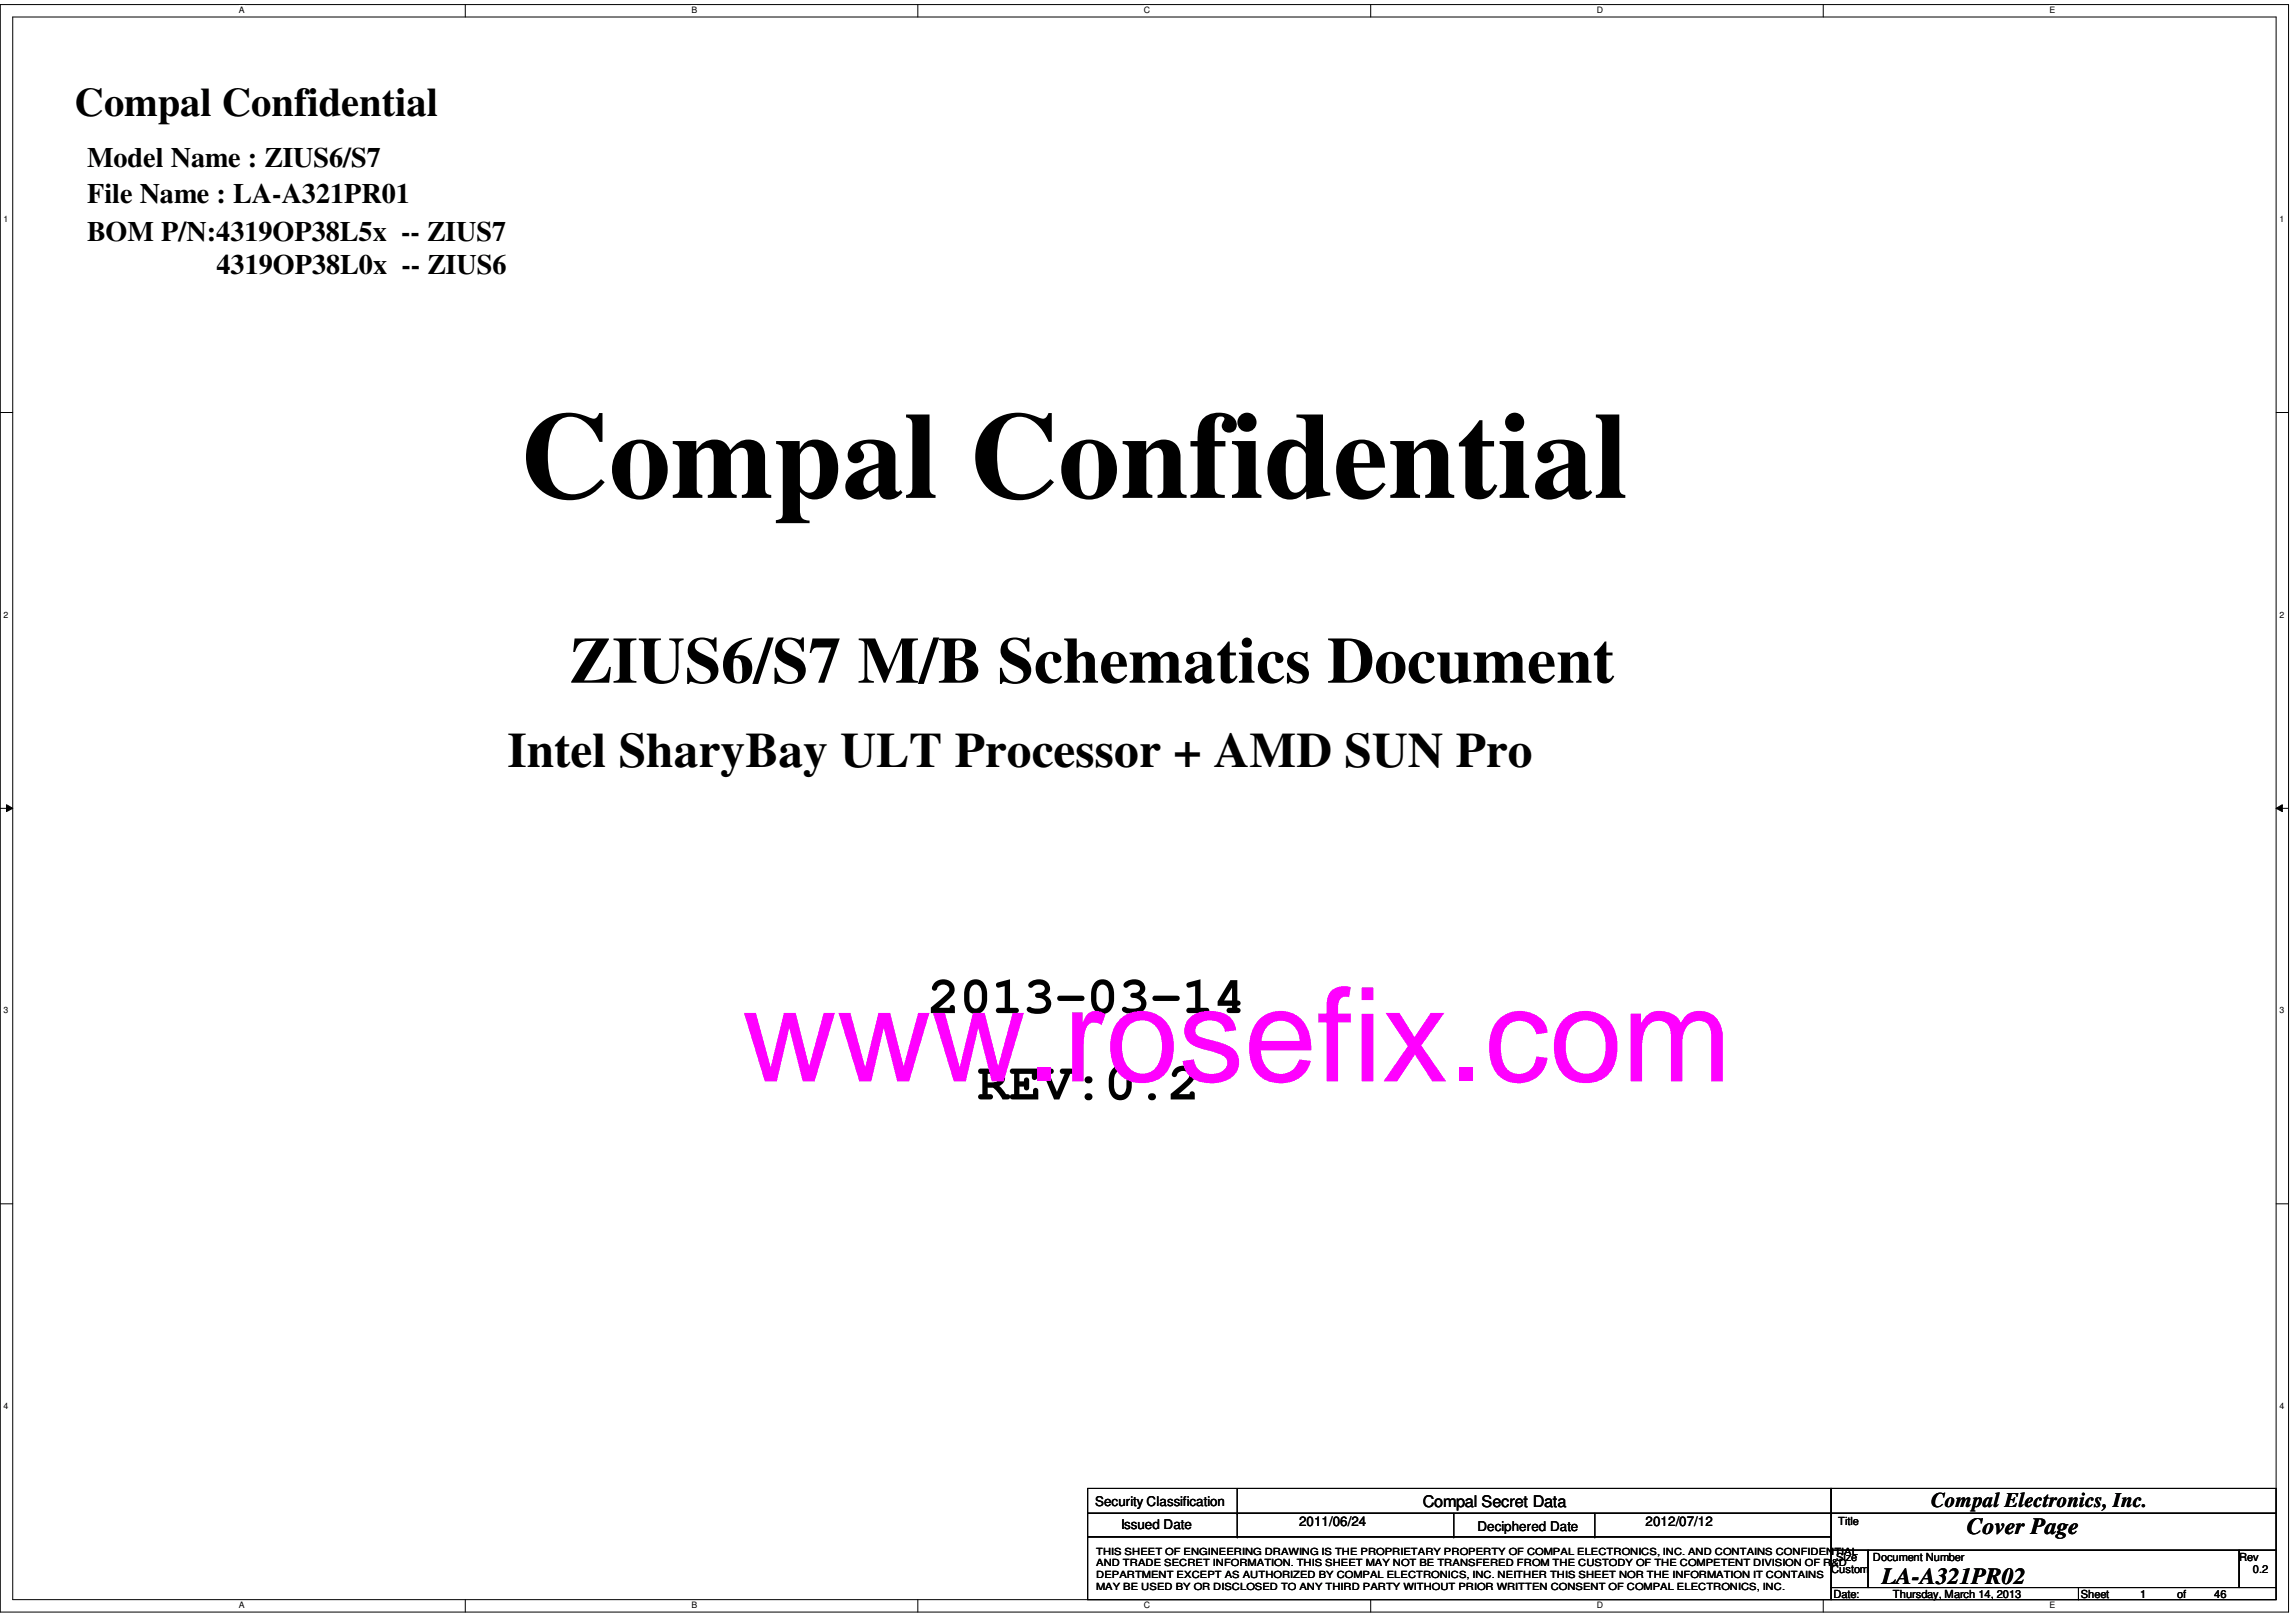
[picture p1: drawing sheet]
<svg xmlns="http://www.w3.org/2000/svg" width="297mm" height="210mm" viewBox="0 0 297 210" stroke-linecap="round" stroke-linejoin="round" font-family="sans-serif">
<defs><g id="words">
<text font-size="16.9" fill="#f0f" x="96" y="139.9">www.rosefix.com</text>
<text font-size="16" x="67.3" y="64.4">Compal Confidential</text>
<text font-size="8.5" x="73.7" y="88.3">ZIUS6/S7 M/B Schematics Document</text>
<g font-size="6.9">
<text x="120.1" y="131.1">2013-03-14</text>
<text x="126.4" y="142.3">REV:0.2</text>
</g>
<text font-size="6.4" x="65.7" y="99.3">Intel SharyBay ULT Processor + AMD SUN Pro</text>
<text font-size="5.2" x="9.6" y="15">Compal Confidential</text>
<g font-size="3.6">
<text x="11.3" y="21.5">Model Name : ZIUS6/S7</text>
<text x="11.3" y="26.3">File Name : LA-A321PR01</text>
<text x="11.3" y="31.2">BOM P/N:4319OP38L5x -- ZIUS7</text>
<text x="28" y="35.5">4319OP38L0x -- ZIUS6</text>
</g>
<g font-size="3">
<text x="254.5" y="198.5">Cover Page</text>
<text x="243.5" y="204.9">LA-A321PR02</text>
</g>
<text font-size="2.7" x="249.8" y="195.1">Compal Electronics, Inc.</text>
<text font-size="2.1" x="184.1" y="195">Compal Secret Data</text>
<g font-size="1.7">
<text x="141.7" y="194.9">Security Classification</text>
<text x="145" y="197.9">Issued Date</text>
<text x="168.1" y="197.4">2011/06/24</text>
<text x="212.9" y="197.4">2012/07/12</text>
<text x="191.1" y="198.1">Deciphered Date</text>
</g>
<g font-size="1.4">
<text x="237.8" y="197.4">Title</text>
<text x="236.9" y="203.6">Custom</text>
<text x="237.5" y="202">Size</text>
<text x="242.3" y="202">Document Number</text>
<text x="289.7" y="202">Rev</text>
<text x="291.5" y="203.6">0.2</text>
<text x="237.2" y="206.8">Date:</text>
<text x="244.9" y="206.8">Thursday, March 14, 2013</text>
<text x="269.2" y="206.8">Sheet</text>
<text x="276.9" y="206.8">1</text>
<text x="281.7" y="206.8">of</text>
<text x="286.5" y="206.8">46</text>
</g>
<g font-size="1.3">
<text x="141.8" y="201.2">THIS SHEET OF ENGINEERING DRAWING IS THE PROPRIETARY PROPERTY OF COMPAL ELECTRONICS, INC. AND CONTAINS CONFIDENTIAL</text>
<text x="141.8" y="202.7">AND TRADE SECRET INFORMATION. THIS SHEET MAY NOT BE TRANSFERED FROM THE CUSTODY OF THE COMPETENT DIVISION OF R&amp;D</text>
<text x="141.8" y="204.2">DEPARTMENT EXCEPT AS AUTHORIZED BY COMPAL ELECTRONICS, INC. NEITHER THIS SHEET NOR THE INFORMATION IT CONTAINS</text>
<text x="141.8" y="205.7">MAY BE USED BY OR DISCLOSED TO ANY THIRD PARTY WITHOUT PRIOR WRITTEN CONSENT OF COMPAL ELECTRONICS, INC.</text>
</g>
<g font-size="1.1">
<text x="30.9" y="1.7">A</text>
<text x="89.4" y="1.7">B</text>
<text x="148" y="1.7">C</text>
<text x="206.6" y="1.7">D</text>
<text x="265.1" y="1.7">E</text>
<text x=".5" y="28.7">1</text>
<text x="294.9" y="28.7">1</text>
<text x=".5" y="79.9">2</text>
<text x="294.9" y="79.9">2</text>
<text x=".5" y="131.1">3</text>
<text x="294.9" y="131.1">3</text>
<text x=".5" y="182.3">4</text>
<text x="294.9" y="182.3">4</text>
<text x="30.9" y="208.2">A</text>
<text x="89.4" y="208.2">B</text>
<text x="148" y="208.2">C</text>
<text x="206.6" y="208.2">D</text>
<text x="265.1" y="208.2">E</text>
</g>
</g></defs>
<path d="M0 .6h296.1v208h-296.1zM1.6 2.2h292.9v204.8h-292.9z" fill="none" stroke="#000" stroke-width=".13"/>
<g fill="#fff">
<path d="M30.9 .8h.7v1.1h-.7z"/>
<path d="M30.9 207.2h.7v1.2h-.7z"/>
</g>
<path d="M60.2 .6v1.6M60.2 207v1.6" fill="none" stroke="#000" stroke-width=".13"/>
<g fill="#fff">
<path d="M89.4 .8h.8v1.1h-.8z"/>
<path d="M89.4 207.2h.8v1.2h-.8z"/>
</g>
<path d="M118.7 .6v1.6M118.7 207v1.6" fill="none" stroke="#000" stroke-width=".13"/>
<g fill="#fff">
<path d="M148 .8h.8v1.1h-.8z"/>
<path d="M148 207.2h.8v1.2h-.8z"/>
</g>
<path d="M177.3 .6v1.6M177.3 207v1.6" fill="none" stroke="#000" stroke-width=".13"/>
<g fill="#fff">
<path d="M206.6 .8h.7v1.1h-.7z"/>
<path d="M206.6 207.2h.7v1.2h-.7z"/>
</g>
<path d="M235.9 .6v1.6M235.9 207v1.6" fill="none" stroke="#000" stroke-width=".13"/>
<g fill="#fff">
<path d="M265.1 .8h.7v1.1h-.7z"/>
<path d="M265.1 207.2h.7v1.2h-.7z"/>
<path d="M.5 27.8h.6v1.2h-.6z"/>
<path d="M294.9 27.8h.6v1.2h-.6z"/>
<path d="M.5 79h.6v1.1h-.6z"/>
<path d="M294.9 79h.6v1.1h-.6z"/>
</g>
<path d="M0 53.4h1.6M294.5 53.4h1.6" fill="none" stroke="#000" stroke-width=".13"/>
<g fill="#fff">
<path d="M.5 130.2h.6v1.2h-.6z"/>
<path d="M294.9 130.2h.6v1.2h-.6z"/>
</g>
<path d="M0 104.6h1.6M.8 104.1l.8 .5-.8 .4zM294.5 104.6l.8-.5v.9zM294.5 104.6h1.6" fill="none" stroke="#000" stroke-width=".13"/>
<path d="M.8 104.1l.8 .5-.8 .4zM294.5 104.6l.8-.5v.9z" fill="#000"/>
<g fill="#fff">
<path d="M.5 181.4h.6v1.1h-.6z"/>
<path d="M294.9 181.4h.6v1.1h-.6z"/>
</g>
<g fill="none" stroke="#000" stroke-width=".13">
<path d="M0 155.8h1.6M294.5 155.8h1.6M140.7 192.6h96.2v3.2h-96.2zM140.7 195.8h96.2v3.1h-96.2zM140.7 198.9h96.2v8.1h-96.2zM160.1 195.8h.1M160.1 198.9h.1M160.1 192.6v6.3M188.1 198.9h.1M188.1 195.8v3.1M206.3 198.9h.1M206.3 195.8v3.1"/>
<path d="M236.9 192.6h57.6v3.2h-57.6zM236.9 195.8h57.6v4.8h-57.6zM236.9 200.6h4.8v4.8h-4.8zM236.9 205.4h32v1.6h-32zM241.7 200.6h48v4.8h-48zM268.9 205.4h25.6v1.6h-25.6zM289.7 200.6h4.8v4.8h-4.8z"/>
</g>
<use href="#words"/>
</svg>
